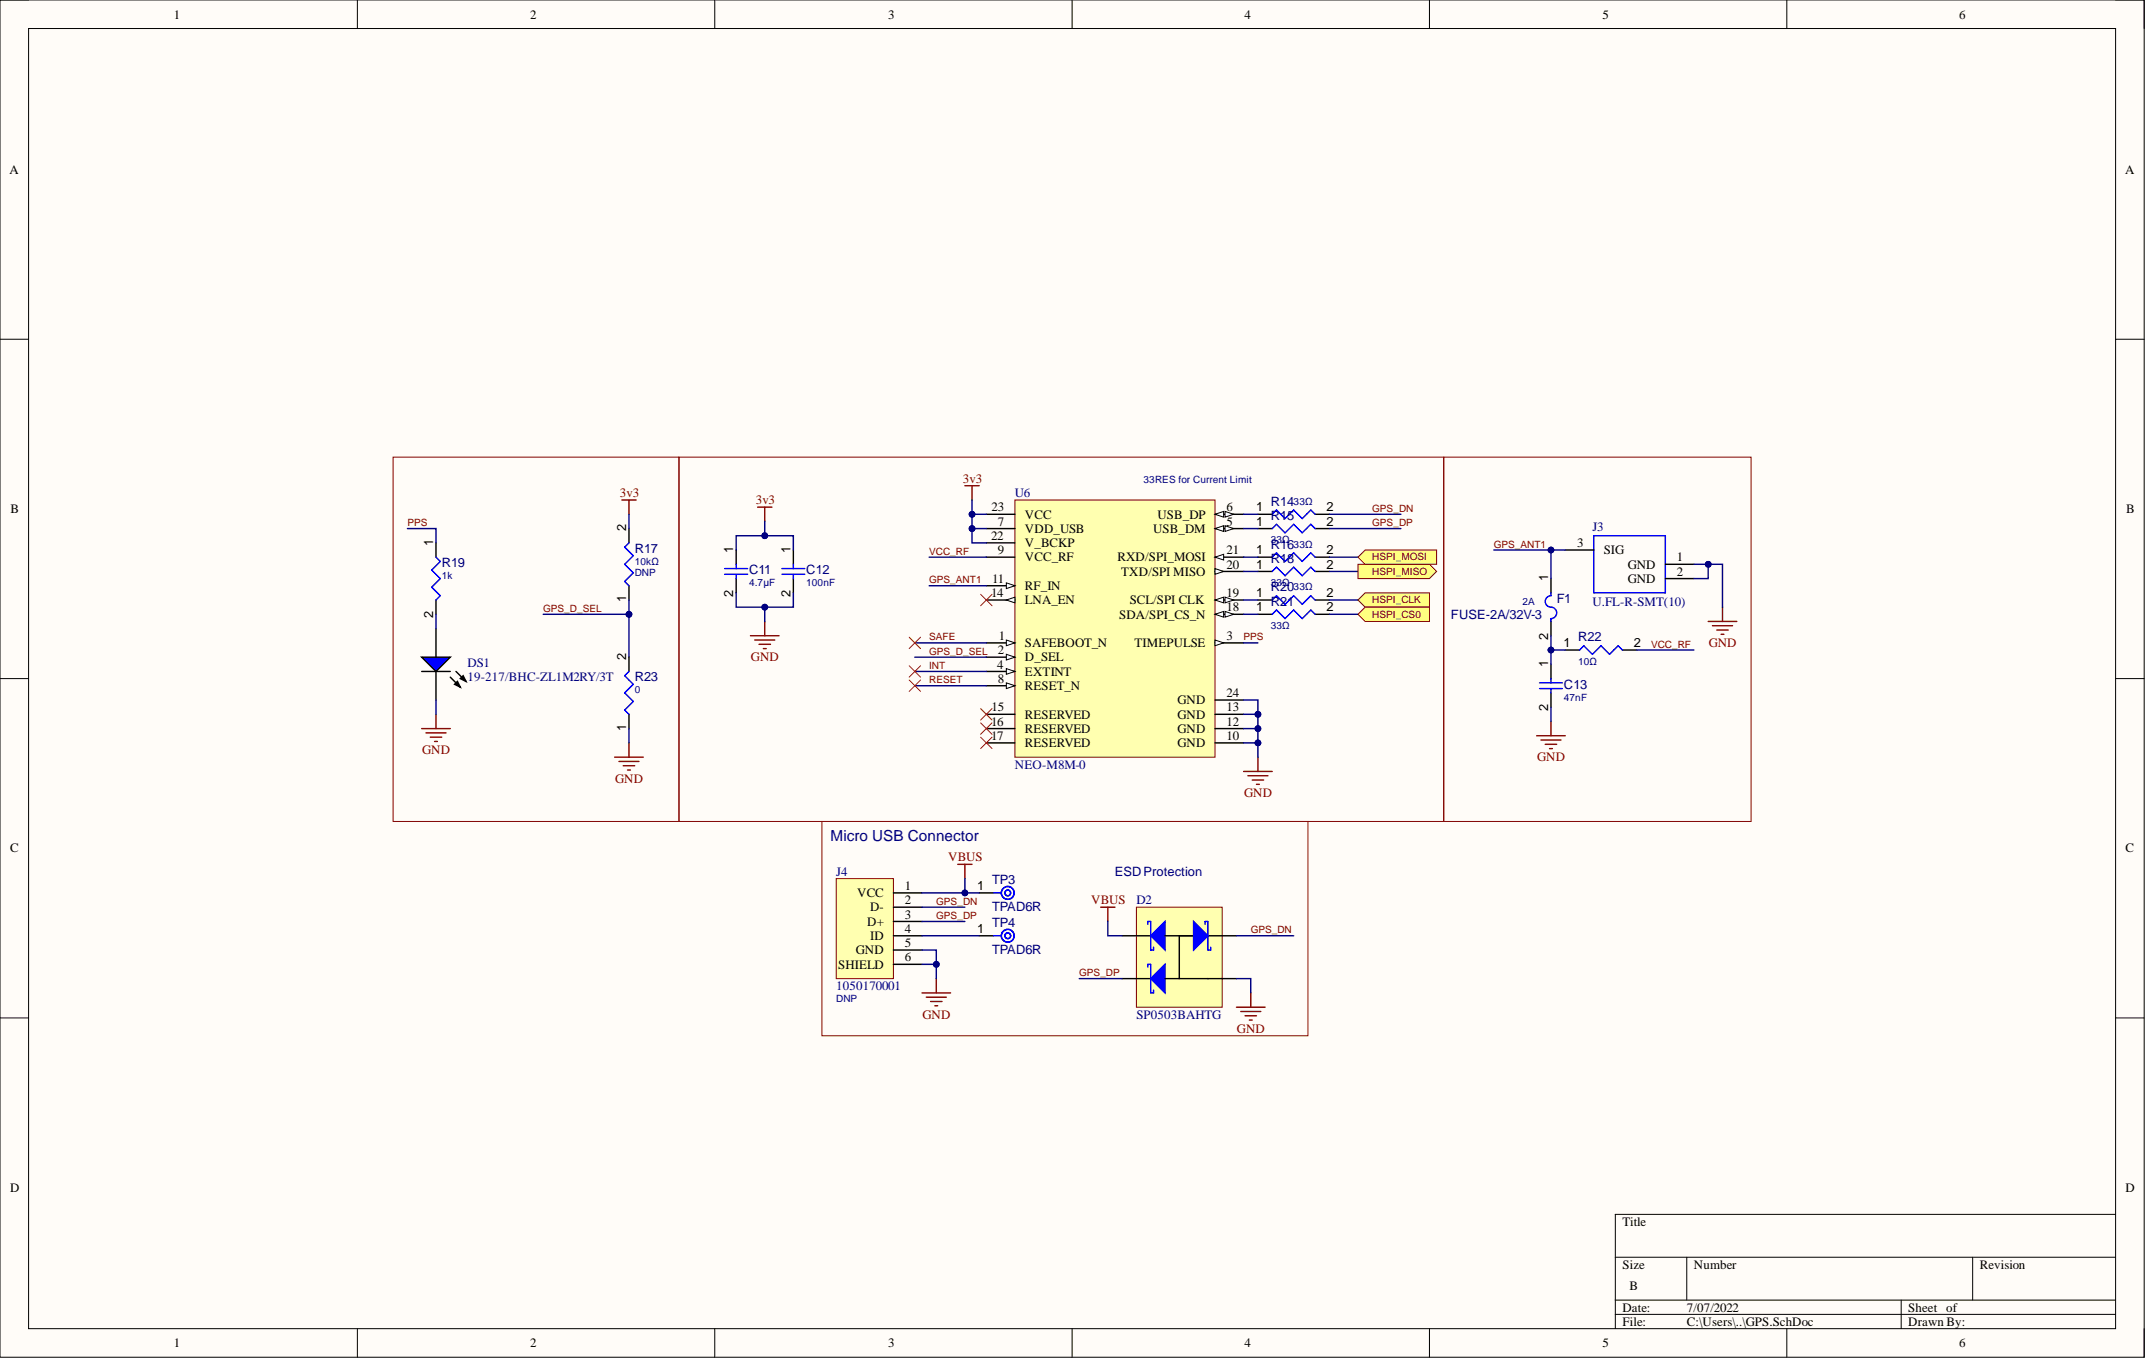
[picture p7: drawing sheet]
<svg xmlns="http://www.w3.org/2000/svg" width="381mm" height="241mm" viewBox="0 0 381 241" stroke-linecap="round" stroke-linejoin="round" font-family="sans-serif">
<defs><g id="words">
<text font-size="2.7" fill="#000080" x="147.4" y="149.3">Micro USB Connector</text>
<g font-size="2.3">
<text x="30.9" y="3.3">1</text>
<text x="94.2" y="3.3">2</text>
<text x="157.7" y="3.3">3</text>
<text x="221" y="3.3">4</text>
<text x="284.5" y="3.3">5</text>
<text x="347.9" y="3.3">6</text>
<text x="1.7" y="30.9">A</text>
<text x="377.3" y="30.9">A</text>
<text x="1.9" y="91.1">B</text>
<text x="111.2" y="94.4" transform="rotate(-90 111.2 94.4)">2</text>
<text x="176" y="95.9">22</text>
<text x="176" y="90.8">23</text>
<text x="177.1" y="93.3">7</text>
<text x="182" y="94.6">VDD_USB</text>
<text x="182" y="92.1">VCC</text>
<text x="204.7" y="94.6">USB_DM</text>
<text x="205.5" y="92.1">USB_DP</text>
<text x="217.7" y="93.3">5</text>
<text x="217.7" y="90.8">6</text>
<text x="223" y="90.8">1</text>
<text x="223" y="93.3">1</text>
<text x="235.5" y="90.8">2</text>
<text x="235.5" y="93.3">2</text>
<text x="377.5" y="91.1">B</text>
<text x="76.9" y="96.9" transform="rotate(-90 76.9 96.9)">1</text>
<text x="130.2" y="98.2" transform="rotate(-90 130.2 98.2)">1</text>
<text x="140.3" y="98.2" transform="rotate(-90 140.3 98.2)">1</text>
<text x="177.1" y="98.4">9</text>
<text x="182" y="99.7">VCC_RF</text>
<text x="182" y="97.2">V_BCKP</text>
<text x="198.4" y="99.7">RXD/SPI_MOSI</text>
<text x="217.7" y="101">20</text>
<text x="217.7" y="98.4">21</text>
<text x="223" y="98.4">1</text>
<text x="223" y="101">1</text>
<text x="235.5" y="98.4">2</text>
<text x="235.5" y="101">2</text>
<text x="280" y="97.2">3</text>
<text x="284.7" y="98.4">SIG</text>
<text x="289" y="101">GND</text>
<text x="297.7" y="99.7">1</text>
<text x="111.2" y="106.9" transform="rotate(-90 111.2 106.9)">1</text>
<text x="130.2" y="105.9" transform="rotate(-90 130.2 105.9)">2</text>
<text x="140.3" y="105.9" transform="rotate(-90 140.3 105.9)">2</text>
<text x="176" y="106">14</text>
<text x="176.1" y="103.5">11</text>
<text x="182" y="104.8">RF_IN</text>
<text x="182" y="107.3">LNA_EN</text>
<text x="199.1" y="102.2">TXD/SPI MISO</text>
<text x="200.6" y="107.3">SCL/SPI CLK</text>
<text x="217.7" y="106">19</text>
<text x="223" y="106">1</text>
<text x="235.5" y="106">2</text>
<text x="274.8" y="103.2" transform="rotate(-90 274.8 103.2)">1</text>
<text x="289" y="103.5">GND</text>
<text x="297.7" y="102.2">2</text>
<text x="76.9" y="109.8" transform="rotate(-90 76.9 109.8)">2</text>
<text x="177.3" y="113.6">1</text>
<text x="198.7" y="109.8">SDA/SPI_CS_N</text>
<text x="217.7" y="113.6">3</text>
<text x="217.7" y="108.6">18</text>
<text x="223" y="108.6">1</text>
<text x="235.5" y="108.6">2</text>
<text x="274.8" y="113.6" transform="rotate(-90 274.8 113.6)">2</text>
<text x="111.2" y="117.2" transform="rotate(-90 111.2 117.2)">2</text>
<text x="177.1" y="118.7">4</text>
<text x="177.1" y="116.2">2</text>
<text x="182" y="114.9">SAFEBOOT_N</text>
<text x="182" y="117.4">D_SEL</text>
<text x="182" y="120">EXTINT</text>
<text x="201.4" y="114.9">TIMEPULSE</text>
<text x="274.8" y="118.5" transform="rotate(-90 274.8 118.5)">1</text>
<text x="277.6" y="114.9">1</text>
<text x="290.1" y="114.9">2</text>
<text x="177.1" y="121.3">8</text>
<text x="182" y="122.5">RESET_N</text>
<text x="209" y="125.1">GND</text>
<text x="217.7" y="123.8">24</text>
<text x="111.2" y="129.7" transform="rotate(-90 111.2 129.7)">1</text>
<text x="176" y="128.9">16</text>
<text x="176" y="131.4">17</text>
<text x="176" y="126.3">15</text>
<text x="182" y="127.6">RESERVED</text>
<text x="182" y="130.1">RESERVED</text>
<text x="209" y="130.1">GND</text>
<text x="209" y="127.6">GND</text>
<text x="217.7" y="131.4">10</text>
<text x="217.7" y="128.9">12</text>
<text x="217.7" y="126.3">13</text>
<text x="274.8" y="126.2" transform="rotate(-90 274.8 126.2)">2</text>
<text x="182" y="132.7">RESERVED</text>
<text x="209" y="132.7">GND</text>
<text x="1.8" y="151.4">C</text>
<text x="377.4" y="151.4">C</text>
<text x="152.2" y="159.3">VCC</text>
<text x="154.5" y="161.8">D-</text>
<text x="160.6" y="158">1</text>
<text x="160.6" y="160.6">2</text>
<text x="173.5" y="158">1</text>
<text x="154" y="164.4">D+</text>
<text x="154.5" y="166.9">ID</text>
<text x="160.6" y="163.1">3</text>
<text x="160.6" y="165.6">4</text>
<text x="173.5" y="165.6">1</text>
<text x="148.8" y="172">SHIELD</text>
<text x="151.9" y="169.5">GND</text>
<text x="160.6" y="168.2">5</text>
<text x="160.6" y="170.7">6</text>
<text x="1.8" y="211.6">D</text>
<text x="377.4" y="211.6">D</text>
<text x="288" y="217.6">Title</text>
<text x="288" y="225.3">Size</text>
<text x="300.7" y="225.3">Number</text>
<text x="351.5" y="225.3">Revision</text>
<text x="288" y="232.9">Date:</text>
<text x="289.3" y="229.1">B</text>
<text x="299.5" y="232.9">7/07/2022</text>
<text x="338.8" y="232.9">Sheet of</text>
<text x="30.9" y="239.2">1</text>
<text x="94.2" y="239.2">2</text>
<text x="157.7" y="239.2">3</text>
<text x="221" y="239.2">4</text>
<text x="284.5" y="239.2">5</text>
<text x="288" y="235.4">File:</text>
<text x="299.5" y="235.4">C:\Users\..\GPS.SchDoc</text>
<text x="338.8" y="235.4">Drawn By:</text>
<text x="347.9" y="239.2">6</text>
</g>
<g font-size="2.3" fill="#800000">
<text x="110.1" y="88.3">3v3</text>
<text x="134.2" y="89.5">3v3</text>
<text x="171" y="85.7">3v3</text>
<text x="133.3" y="117.4">GND</text>
<text x="303.4" y="114.9">GND</text>
<text x="75" y="133.9">GND</text>
<text x="272.9" y="135.2">GND</text>
<text x="109.2" y="139">GND</text>
<text x="220.9" y="141.5">GND</text>
<text x="168.3" y="153">VBUS</text>
<text x="193.7" y="160.6">VBUS</text>
<text x="163.8" y="180.9">GND</text>
<text x="219.6" y="183.4">GND</text>
</g>
<g font-size="2.3" fill="#000080">
<text x="180.2" y="88.3">U6</text>
<text x="225.6" y="89.8">R14</text>
<text x="225.6" y="92.3">R15</text>
<text x="282.7" y="94.4">J3</text>
<text x="78.4" y="100.7">R19</text>
<text x="112.7" y="98.2">R17</text>
<text x="133" y="102">C11</text>
<text x="143.1" y="102">C12</text>
<text x="225.6" y="97.4">R16</text>
<text x="225.6" y="99.9">R18</text>
<text x="225.6" y="105">R20</text>
<text x="225.6" y="107.6">R21</text>
<text x="276.4" y="107">F1</text>
<text x="282.7" y="107.6">U.FL-R-SMT(10)</text>
<text x="257.6" y="109.8">FUSE-2A/32V-3</text>
<text x="280.2" y="113.9">R22</text>
<text x="83" y="118.5">DS1</text>
<text x="83" y="121">19-217/BHC-ZL1M2RY/3T</text>
<text x="112.7" y="121">R23</text>
<text x="277.6" y="122.3">C13</text>
<text x="180.2" y="136.5">NEO-M8M-0</text>
<text x="148.5" y="155.5">J4</text>
<text x="198" y="155.5">ESDProtection</text>
<text x="176.1" y="156.9">TP3</text>
<text x="176.1" y="161.8">TPAD6R</text>
<text x="201.8" y="160.6">D2</text>
<text x="176.1" y="164.5">TP4</text>
<text x="176.1" y="169.4">TPAD6R</text>
<text x="148.5" y="175.8">1050170001</text>
<text x="201.8" y="180.9">SP0503BAHTG</text>
</g>
<g font-size="1.8" fill="#000080">
<text x="203" y="85.8">33RES for Current Limit</text>
<text x="229.7" y="89.6">33Ω</text>
<text x="112.7" y="100.3">10kΩ</text>
<text x="225.6" y="96.5">33Ω</text>
<text x="229.7" y="97.2">33Ω</text>
<text x="78.4" y="102.8">1k</text>
<text x="112.7" y="102.3">DNP</text>
<text x="133" y="104.1">4.7µF</text>
<text x="143.1" y="104.1">100nF</text>
<text x="225.6" y="104.1">33Ω</text>
<text x="229.7" y="104.8">33Ω</text>
<text x="270.3" y="107.4">2A</text>
<text x="225.6" y="111.7">33Ω</text>
<text x="280.2" y="118">10Ω</text>
<text x="112.7" y="123.1">0</text>
<text x="277.6" y="124.4">47nF</text>
<text x="148.5" y="177.9">DNP</text>
</g>
<g font-size="1.8" fill="#800000">
<text x="72.3" y="93.4">PPS</text>
<text x="243.6" y="93.4">GPS_DP</text>
<text x="243.6" y="90.9">GPS_DN</text>
<text x="165" y="98.5">VCC_RF</text>
<text x="243.6" y="99.5">HSPI_MOSI</text>
<text x="265.2" y="97.2">GPS_ANT1</text>
<text x="165" y="103.6">GPS_ANT1</text>
<text x="243.6" y="107.1">HSPI_CLK</text>
<text x="243.6" y="102.1">HSPI_MISO</text>
<text x="96.4" y="108.7">GPS_D_SEL</text>
<text x="165" y="113.7">SAFE</text>
<text x="220.8" y="113.7">PPS</text>
<text x="243.6" y="109.7">HSPI_CS0</text>
<text x="165" y="116.3">GPS_D_SEL</text>
<text x="165" y="118.8">INT</text>
<text x="293.1" y="115">VCC_RF</text>
<text x="165" y="121.3">RESET</text>
<text x="166.2" y="160.7">GPS_DN</text>
<text x="166.2" y="163.2">GPS_DP</text>
<text x="222.1" y="165.7">GPS_DN</text>
<text x="191.6" y="173.3">GPS_DP</text>
</g>
</g></defs>
<path d="M0 0h380.7v241h-380.7z" fill-rule="evenodd" fill="#fffcf8"/>
<path d="M0 0h380.7v241h-380.7z" fill="none" stroke="#000" stroke-width=".18"/>
<path d="M5.1 5.1h370.5v230.8h-370.5z" fill-rule="evenodd" fill="#fffcf8"/>
<g fill="none" stroke="#000" stroke-width=".18">
<path d="M0 0h5.1M63.4 0v5.1M126.9 0v5.1M190.3 0v5.1M253.8 0v5.1M317.2 0v5.1M375.6 0h5.1v5.1M5.1 5.1h370.5v230.8h-370.5zM0 60.2h5.1M375.6 60.2h5.1M0 120.5h5.1M375.6 120.5h5.1"/>
<path d="M0 180.7h5.1M375.6 180.7h5.1M375.6 215.6h-88.8v20.3M63.4 235.9v5.1M126.9 235.9v5.1M190.3 235.9v5.1M253.8 235.9v5.1M286.8 223.2h88.8M286.8 230.8h88.8M286.8 233.4h88.8M299.5 223.2v7.6M317.2 235.9v5.1"/>
<path d="M337.5 230.8v5.1M350.2 223.2v7.6M380.7 235.9v5.1"/>
</g>
<path d="M134.5 90h2.5M135.8 90v2.6M133.2 112.9h5.1M134 113.6h3.6M134.8 114.4h2M135.5 115.2h.5M135.8 110.3v2.6" fill="none" stroke="#800000" stroke-width=".25"/>
<path d="M130.7 97.7v2.5M140.9 97.7v2.5M130.7 102.7v2.6M140.9 102.7v2.6" fill="none" stroke="#000" stroke-width=".25"/>
<path d="M128.7 102h4M128.7 101h4M130.7 100.2v.8M130.7 102v.7M138.8 102h4.1M138.8 101h4.1M140.9 100.2v.8M140.9 102v.7" fill="none" stroke="#00f" stroke-width=".25"/>
<path d="M140.9 105.3v2.5h-5.1v2.5" fill="none" stroke="#000080" stroke-width=".25"/>
<circle cx="135.8" cy="107.8" r=".51" fill="#000080"/>
<circle cx="135.8" cy="107.8" r=".51" fill="none" stroke="#000080" stroke-width=".18"/>
<path d="M130.7 105.3v2.5h5.1" fill="none" stroke="#000080" stroke-width=".25"/>
<circle cx="135.8" cy="107.8" r=".51" fill="#000080"/>
<circle cx="135.8" cy="107.8" r=".51" fill="none" stroke="#000080" stroke-width=".18"/>
<path d="M130.7 97.7v-2.6h10.2v2.6" fill="none" stroke="#000080" stroke-width=".25"/>
<circle cx="135.8" cy="95.1" r=".51" fill="#000080"/>
<circle cx="135.8" cy="95.1" r=".51" fill="none" stroke="#000080" stroke-width=".18"/>
<path d="M135.8 92.6v2.5" fill="none" stroke="#000080" stroke-width=".25"/>
<circle cx="135.8" cy="95.1" r=".51" fill="#000080"/>
<circle cx="135.8" cy="95.1" r=".51" fill="none" stroke="#000080" stroke-width=".18"/>
<path d="M171.3 86.2h2.5M172.6 86.2v2.6" fill="none" stroke="#800000" stroke-width=".25"/>
<path d="M180.2 88.8h35.5v45.6h-35.5z" fill-rule="evenodd" fill="#ffffb0"/>
<path d="M180.2 88.8h35.5v45.6h-35.5z" fill="none" stroke="#800000" stroke-width=".18"/>
<path d="M175.1 114.1h5.1" fill="none" stroke="#000" stroke-width=".25"/>
<path d="M178.7 113.6l1.5 .5-1.5 .6z" fill="#f8fcff"/>
<path d="M178.7 113.6l1.5 .5-1.5 .6z" fill="none" stroke="#000" stroke-width=".18"/>
<path d="M175.1 116.7h5.1" fill="none" stroke="#000" stroke-width=".25"/>
<path d="M178.7 116.2l1.5 .5-1.5 .5z" fill="#f8fcff"/>
<path d="M178.7 116.2l1.5 .5-1.5 .5z" fill="none" stroke="#000" stroke-width=".18"/>
<path d="M215.7 114.1h5.1" fill="none" stroke="#000" stroke-width=".25"/>
<path d="M215.7 113.6l1.5 .5-1.5 .6z" fill="#f8fcff"/>
<path d="M215.7 113.6l1.5 .5-1.5 .6z" fill="none" stroke="#000" stroke-width=".18"/>
<path d="M175.1 119.2h5.1" fill="none" stroke="#000" stroke-width=".25"/>
<path d="M178.7 118.7l1.5 .5-1.5 .5z" fill="#f8fcff"/>
<path d="M178.7 118.7l1.5 .5-1.5 .5z" fill="none" stroke="#000" stroke-width=".18"/>
<path d="M215.7 93.9h5.1" fill="none" stroke="#000" stroke-width=".25"/>
<path d="M215.7 93.9l1.5-.6v1.1z" fill="#f8fcff"/>
<path d="M215.7 93.9l1.5-.6v1.1z" fill="none" stroke="#000" stroke-width=".18"/>
<path d="M217.5 93.3l1.5 .6-1.5 .5z" fill="#f8fcff"/>
<path d="M217.5 93.3l1.5 .6-1.5 .5z" fill="none" stroke="#000" stroke-width=".18"/>
<path d="M215.7 91.3h5.1" fill="none" stroke="#000" stroke-width=".25"/>
<path d="M215.7 91.3l1.5-.5v1z" fill="#f8fcff"/>
<path d="M215.7 91.3l1.5-.5v1z" fill="none" stroke="#000" stroke-width=".18"/>
<path d="M217.5 90.8l1.5 .5-1.5 .5z" fill="#f8fcff"/>
<path d="M217.5 90.8l1.5 .5-1.5 .5z" fill="none" stroke="#000" stroke-width=".18"/>
<path d="M175.1 93.9h5.1M175.1 121.8h5.1" fill="none" stroke="#000" stroke-width=".25"/>
<path d="M178.7 121.3l1.5 .5-1.5 .5z" fill="#f8fcff"/>
<path d="M178.7 121.3l1.5 .5-1.5 .5z" fill="none" stroke="#000" stroke-width=".18"/>
<path d="M175.1 98.9h5.1M175.1 104h5.1M215.7 131.9h5.1" fill="none" stroke="#000" stroke-width=".25"/>
<path d="M178.7 103.5l1.5 .5-1.5 .5z" fill="#f8fcff"/>
<path d="M178.7 103.5l1.5 .5-1.5 .5z" fill="none" stroke="#000" stroke-width=".18"/>
<path d="M175.1 106.5h5.1M215.7 129.4h5.1M215.7 126.8h5.1" fill="none" stroke="#000" stroke-width=".25"/>
<path d="M178.7 106.5l1.5-.5v1z" fill="#f8fcff"/>
<path d="M178.7 106.5l1.5-.5v1z" fill="none" stroke="#000" stroke-width=".18"/>
<path d="M215.7 109.1h5.1M175.1 126.8h5.1M175.1 129.4h5.1M175.1 131.9h5.1" fill="none" stroke="#000" stroke-width=".25"/>
<path d="M215.7 109.1l1.5-.5v1z" fill="#f8fcff"/>
<path d="M215.7 109.1l1.5-.5v1z" fill="none" stroke="#000" stroke-width=".18"/>
<path d="M217.5 108.6l1.5 .5-1.5 .5z" fill="#f8fcff"/>
<path d="M217.5 108.6l1.5 .5-1.5 .5z" fill="none" stroke="#000" stroke-width=".18"/>
<path d="M215.7 106.5h5.1" fill="none" stroke="#000" stroke-width=".25"/>
<path d="M215.7 106.5l1.5-.5v1z" fill="#f8fcff"/>
<path d="M215.7 106.5l1.5-.5v1z" fill="none" stroke="#000" stroke-width=".18"/>
<path d="M217.5 106l1.5 .5-1.5 .5z" fill="#f8fcff"/>
<path d="M217.5 106l1.5 .5-1.5 .5z" fill="none" stroke="#000" stroke-width=".18"/>
<path d="M215.7 101.5h5.1" fill="none" stroke="#000" stroke-width=".25"/>
<path d="M215.7 101l1.5 .5-1.5 .5z" fill="#f8fcff"/>
<path d="M215.7 101l1.5 .5-1.5 .5z" fill="none" stroke="#000" stroke-width=".18"/>
<path d="M215.7 98.9h5.1" fill="none" stroke="#000" stroke-width=".25"/>
<path d="M215.7 98.9l1.5-.5v1z" fill="#f8fcff"/>
<path d="M215.7 98.9l1.5-.5v1z" fill="none" stroke="#000" stroke-width=".18"/>
<path d="M175.1 96.4h5.1M175.1 91.3h5.1M277.9 97.7h5.1M295.7 100.2h5M295.7 102.7h5M215.7 124.3h5.1" fill="none" stroke="#000" stroke-width=".25"/>
<path d="M165 98.9h10.1M220.8 124.3h2.5v10.1" fill="none" stroke="#000080" stroke-width=".25"/>
<path d="M283 95.1h12.7v10.2h-12.7z" fill="none" stroke="#00f" stroke-width=".25"/>
<path d="M220.8 137h5.1M221.6 137.7h3.5M222.3 138.5h2M223.1 139.3h.5M223.3 134.4v2.6" fill="none" stroke="#800000" stroke-width=".25"/>
<circle cx="223.3" cy="131.9" r=".51" fill="#000080"/>
<circle cx="223.3" cy="131.9" r=".51" fill="none" stroke="#000080" stroke-width=".18"/>
<circle cx="223.3" cy="129.4" r=".51" fill="#000080"/>
<circle cx="223.3" cy="129.4" r=".51" fill="none" stroke="#000080" stroke-width=".18"/>
<circle cx="223.3" cy="126.8" r=".51" fill="#000080"/>
<circle cx="223.3" cy="126.8" r=".51" fill="none" stroke="#000080" stroke-width=".18"/>
<path d="M220.8 126.8h2.5" fill="none" stroke="#000080" stroke-width=".25"/>
<circle cx="223.3" cy="126.8" r=".51" fill="#000080"/>
<circle cx="223.3" cy="126.8" r=".51" fill="none" stroke="#000080" stroke-width=".18"/>
<path d="M220.8 129.4h2.5" fill="none" stroke="#000080" stroke-width=".25"/>
<circle cx="223.3" cy="129.4" r=".51" fill="#000080"/>
<circle cx="223.3" cy="129.4" r=".51" fill="none" stroke="#000080" stroke-width=".18"/>
<path d="M220.8 131.9h2.5" fill="none" stroke="#000080" stroke-width=".25"/>
<circle cx="223.3" cy="131.9" r=".51" fill="#000080"/>
<circle cx="223.3" cy="131.9" r=".51" fill="none" stroke="#000080" stroke-width=".18"/>
<path d="M303.3 110.3h5M304 111.1h3.6M304.8 111.9h2M305.6 112.6h.5M305.8 107.8v2.5" fill="none" stroke="#800000" stroke-width=".25"/>
<path d="M265.2 97.7h12.7" fill="none" stroke="#000080" stroke-width=".25"/>
<circle cx="275.4" cy="97.7" r=".51" fill="#000080"/>
<circle cx="275.4" cy="97.7" r=".51" fill="none" stroke="#000080" stroke-width=".18"/>
<path d="M275.4 102.7v2.6M275.4 110.3v2.6M275.4 118v2.5M277.9 115.4h2.5M288 115.4h2.6M275.4 123v2.6" fill="none" stroke="#000" stroke-width=".25"/>
<path d="M275.4 105.3v.5a1.01 1.01 0 0 0-1.1 1 1.01 1.01 0 0 0 1.1 1 1.01 1.01 0 0 1 1 1 1.01 1.01 0 0 1-1 1v.5M280.4 115.4l.8-.7 1.5 1.5 1.5-1.5 1.6 1.5 1.5-1.5 .7 .7M273.3 122.3h4.1M273.3 121.3h4.1M275.4 120.5v.8M275.4 122.3v.7" fill="none" stroke="#00f" stroke-width=".25"/>
<path d="M275.4 97.7v5" fill="none" stroke="#000080" stroke-width=".25"/>
<circle cx="275.4" cy="97.7" r=".51" fill="#000080"/>
<circle cx="275.4" cy="97.7" r=".51" fill="none" stroke="#000080" stroke-width=".18"/>
<path d="M275.4 112.9v5.1" fill="none" stroke="#000080" stroke-width=".25"/>
<circle cx="275.4" cy="115.4" r=".51" fill="#000080"/>
<circle cx="275.4" cy="115.4" r=".51" fill="none" stroke="#000080" stroke-width=".18"/>
<path d="M275.4 115.4h2.5" fill="none" stroke="#000080" stroke-width=".25"/>
<circle cx="275.4" cy="115.4" r=".51" fill="#000080"/>
<circle cx="275.4" cy="115.4" r=".51" fill="none" stroke="#000080" stroke-width=".18"/>
<path d="M290.6 115.4h10.1M300.7 100.2h5.1v7.6" fill="none" stroke="#000080" stroke-width=".25"/>
<circle cx="303.3" cy="100.2" r=".51" fill="#000080"/>
<circle cx="303.3" cy="100.2" r=".51" fill="none" stroke="#000080" stroke-width=".18"/>
<path d="M303.3 100.2v2.5h-2.6" fill="none" stroke="#000080" stroke-width=".25"/>
<circle cx="303.3" cy="100.2" r=".51" fill="#000080"/>
<circle cx="303.3" cy="100.2" r=".51" fill="none" stroke="#000080" stroke-width=".18"/>
<path d="M272.8 130.6h5.1M273.6 131.4h3.5M274.3 132.2h2.1M275.1 132.9h.5M275.4 128.1v2.5" fill="none" stroke="#800000" stroke-width=".25"/>
<path d="M220.8 98.9h2.5M220.8 93.9h2.5M220.8 91.3h2.5M236 98.9h5.1M220.8 106.5h2.5M220.8 109.1h2.5M220.8 101.5h2.5M220.8 114.1h2.5M236 106.5h5.1M236 109.1h5.1M236 101.5h5.1M275.4 125.6v2.5" fill="none" stroke="#000080" stroke-width=".25"/>
<path d="M223.3 98.9h2.6M223.3 91.3h2.6M223.3 93.9h2.6M233.5 98.9h2.5M233.5 91.3h2.5M233.5 93.9h2.5M223.3 101.5h2.6M223.3 106.5h2.6M223.3 109.1h2.6M233.5 101.5h2.5M233.5 106.5h2.5M233.5 109.1h2.5" fill="none" stroke="#000" stroke-width=".25"/>
<path d="M225.9 98.9l.7-.7 1.6 1.5 1.5-1.5 1.5 1.5 1.5-1.5 .8 .7M225.9 91.3l.7-.7 1.6 1.5 1.5-1.5 1.5 1.5 1.5-1.5 .8 .7M225.9 93.9l.7-.8 1.6 1.5 1.5-1.5 1.5 1.5 1.5-1.5 .8 .8M225.9 101.5l.7-.8 1.6 1.5 1.5-1.5 1.5 1.5 1.5-1.5 .8 .8M225.9 106.5l.7-.7 1.6 1.5 1.5-1.5 1.5 1.5 1.5-1.5 .8 .7M225.9 109.1l.7-.8 1.6 1.5 1.5-1.5 1.5 1.5 1.5-1.5 .8 .8" fill="none" stroke="#00f" stroke-width=".25"/>
<path d="M241.1 106.5l1.3-1.2h11.4v2.5h-11.4z" fill-rule="evenodd" fill="#ffff80"/>
<path d="M241.1 106.5l1.3-1.2h11.4v2.5h-11.4z" fill="none" stroke="#800000" stroke-width=".18"/>
<path d="M241.1 109.1l1.3-1.3h11.4v2.5h-11.4z" fill-rule="evenodd" fill="#ffff80"/>
<path d="M241.1 109.1l1.3-1.3h11.4v2.5h-11.4z" fill="none" stroke="#800000" stroke-width=".18"/>
<path d="M241.1 100.2h12.7l1.3 1.3-1.3 1.2h-12.7z" fill-rule="evenodd" fill="#ffff80"/>
<path d="M241.1 100.2h12.7l1.3 1.3-1.3 1.2h-12.7z" fill="none" stroke="#800000" stroke-width=".18"/>
<path d="M241.1 98.9l1.3-1.2h12.7v2.5h-12.7z" fill-rule="evenodd" fill="#ffff80"/>
<path d="M241.1 98.9l1.3-1.2h12.7v2.5h-12.7z" fill="none" stroke="#800000" stroke-width=".18"/>
<path d="M165 104h10.1" fill="none" stroke="#000080" stroke-width=".25"/>
<path d="M77.4 96.4v2.5M77.4 106.5v2.6M77.4 111.6v5.1M77.4 119.2v5.1" fill="none" stroke="#000" stroke-width=".25"/>
<path d="M77.4 98.9l.8 .8-1.6 1.5 1.6 1.5-1.6 1.6 1.6 1.5-.8 .7" fill="none" stroke="#00f" stroke-width=".25"/>
<path d="M74.9 116.7h5l-2.5 2.5z" fill="#00f"/>
<path d="M74.9 116.7h5l-2.5 2.5zM74.9 119.2h5M81 119.2l1.7 1.8M79.9 120.2l1.8 1.8M80.7 121.5l.5-.5 .5 1zM81.7 120.5l.5-.5 .5 1z" fill="none" stroke="#000" stroke-width=".25"/>
<path d="M80.7 121.5l.5-.5 .5 1zM81.7 120.5l.5-.5 .5 1z" fill="#000"/>
<path d="M72.3 93.9h5.1v2.5M172.6 88.8v7.6h2.5M77.4 109.1v2.5M77.4 124.3v2.5" fill="none" stroke="#000080" stroke-width=".25"/>
<path d="M74.9 129.4h5M75.6 130.1h3.6M76.4 130.9h2M77.2 131.7h.5M77.4 126.8v2.6" fill="none" stroke="#800000" stroke-width=".25"/>
<path d="M174.1 105.5l2 2.1M176.1 105.5l-2 2.1" fill="none" stroke="#f00" stroke-width=".18"/>
<circle cx="172.6" cy="91.3" r=".51" fill="#000080"/>
<circle cx="172.6" cy="91.3" r=".51" fill="none" stroke="#000080" stroke-width=".18"/>
<circle cx="172.6" cy="93.9" r=".51" fill="#000080"/>
<circle cx="172.6" cy="93.9" r=".51" fill="none" stroke="#000080" stroke-width=".18"/>
<path d="M96.4 109.1h15.3v7.6M162.4 114.1h12.7M162.4 116.7h12.7" fill="none" stroke="#000080" stroke-width=".25"/>
<path d="M109.1 134.4h5.1M109.9 135.2h3.5M110.7 136h2M111.4 136.7h.5M111.7 131.9v2.5" fill="none" stroke="#800000" stroke-width=".25"/>
<path d="M111.7 93.9v2.5M111.7 104v2.5" fill="none" stroke="#000" stroke-width=".25"/>
<path d="M111.7 96.4l-.8 .8 1.5 1.5-1.5 1.5 1.5 1.5-1.5 1.5 .8 .8" fill="none" stroke="#00f" stroke-width=".25"/>
<circle cx="111.7" cy="109.1" r=".51" fill="#000080"/>
<circle cx="111.7" cy="109.1" r=".51" fill="none" stroke="#000080" stroke-width=".18"/>
<path d="M110.4 88.8h2.5M111.7 88.8v2.5" fill="none" stroke="#800000" stroke-width=".25"/>
<path d="M111.7 91.3v2.6M111.7 106.5v2.6" fill="none" stroke="#000080" stroke-width=".25"/>
<circle cx="111.7" cy="109.1" r=".51" fill="#000080"/>
<circle cx="111.7" cy="109.1" r=".51" fill="none" stroke="#000080" stroke-width=".18"/>
<path d="M161.4 113.1l2 2.1M163.4 113.1l-2 2.1M174.1 130.9l2 2M174.1 128.4l2 2M174.1 125.8l2 2M176.1 130.9l-2 2M176.1 128.4l-2 2M176.1 125.8l-2 2" fill="none" stroke="#f00" stroke-width=".18"/>
<path d="M162.4 119.2h12.7M111.7 129.4v2.5M162.4 121.8h12.7" fill="none" stroke="#000080" stroke-width=".25"/>
<path d="M111.7 116.7v2.5M111.7 126.8v2.6" fill="none" stroke="#000" stroke-width=".25"/>
<path d="M111.7 119.2l-.8 .8 1.5 1.5-1.5 1.5 1.5 1.5-1.5 1.6 .8 .7" fill="none" stroke="#00f" stroke-width=".25"/>
<path d="M148.5 156h10.1v17.8h-10.1z" fill-rule="evenodd" fill="#ffffb0"/>
<path d="M148.5 156h10.1v17.8h-10.1z" fill="none" stroke="#800000" stroke-width=".18"/>
<path d="M158.6 158.5h5.1M158.6 161.1h5.1M158.6 163.6h5.1M158.6 166.2h5.1M158.6 168.7h5.1M158.6 171.2h5.1" fill="none" stroke="#000" stroke-width=".25"/>
<path d="M170 153.5h2.6M171.3 153.5v2.5" fill="none" stroke="#800000" stroke-width=".25"/>
<path d="M171.3 156v2.5h-7.6" fill="none" stroke="#000080" stroke-width=".25"/>
<circle cx="171.3" cy="158.5" r=".51" fill="#000080"/>
<circle cx="171.3" cy="158.5" r=".51" fill="none" stroke="#000080" stroke-width=".18"/>
<path d="M163.7 168.7h2.5v5.1M163.7 161.1h7.6M163.7 163.6h7.6" fill="none" stroke="#000080" stroke-width=".25"/>
<path d="M163.7 176.3h5.1M164.5 177.1h3.5M165.2 177.8h2M166 178.6h.5M166.2 173.8v2.5" fill="none" stroke="#800000" stroke-width=".25"/>
<circle cx="166.2" cy="171.2" r=".51" fill="#000080"/>
<circle cx="166.2" cy="171.2" r=".51" fill="none" stroke="#000080" stroke-width=".18"/>
<path d="M163.7 171.2h2.5" fill="none" stroke="#000080" stroke-width=".25"/>
<circle cx="166.2" cy="171.2" r=".51" fill="#000080"/>
<circle cx="166.2" cy="171.2" r=".51" fill="none" stroke="#000080" stroke-width=".18"/>
<path d="M173.8 158.5h2.6M173.8 166.2h2.6" fill="none" stroke="#000" stroke-width=".25"/>
<g fill="none" stroke="#00f" stroke-width=".25">
<path d="M176.4 158.5h1.3M176.4 166.2h1.3"/>
<circle cx="178.9" cy="158.5" r="1.14"/>
<circle cx="178.9" cy="158.5" r=".51"/>
<circle cx="178.9" cy="166.2" r="1.14"/>
<circle cx="178.9" cy="166.2" r=".51"/>
</g>
<path d="M171.3 158.5h2.5M163.7 166.2h10.1" fill="none" stroke="#000080" stroke-width=".25"/>
<circle cx="171.3" cy="158.5" r=".51" fill="#000080"/>
<circle cx="171.3" cy="158.5" r=".51" fill="none" stroke="#000080" stroke-width=".18"/>
<path d="M201.8 161.1h15.2v17.7h-15.2z" fill-rule="evenodd" fill="#ffffb0"/>
<path d="M201.8 161.1h15.2v17.7h-15.2z" fill="none" stroke="#800000" stroke-width=".18"/>
<path d="M199.2 173.8h5.1" fill="none" stroke="#000" stroke-width=".25"/>
<path d="M204.3 173.8l2.5-2.6v5.1z" fill="#00f"/>
<path d="M203.8 171.7v-.5h.5v5.1h.5v-.5M204.3 173.8l2.5-2.6v5.1z" fill="none" stroke="#00f" stroke-width=".25"/>
<path d="M199.2 166.2h5.1" fill="none" stroke="#000" stroke-width=".25"/>
<path d="M204.3 166.2l2.5-2.6v5.1z" fill="#00f"/>
<path d="M203.8 164.1v-.5h.5v5.1h.5v-.5M204.3 166.2l2.5-2.6v5.1zM213.9 164.1v-.5h.5v5.1h.6v-.5" fill="none" stroke="#00f" stroke-width=".25"/>
<path d="M206.8 166.2h5.1M206.8 173.8h12.7M209.4 166.2v7.6M214.4 166.2h5.1" fill="none" stroke="#000" stroke-width=".25"/>
<path d="M211.9 163.6l2.5 2.6-2.5 2.5z" fill="#00f"/>
<path d="M211.9 163.6l2.5 2.6-2.5 2.5z" fill="none" stroke="#00f" stroke-width=".25"/>
<path d="M195.4 161.1h2.6M196.7 161.1v2.5M219.5 178.8h5.1M220.3 179.6h3.5M222.1 176.3v2.5M221 180.4h2.1M221.8 181.1h.5" fill="none" stroke="#800000" stroke-width=".25"/>
<path d="M172.6 93.9h2.5M236 91.3h12.7M236 93.9h12.7M191.6 173.8h7.6M196.7 163.6v2.6h2.5M219.5 173.8h2.6v2.5M219.5 166.2h10.2" fill="none" stroke="#000080" stroke-width=".25"/>
<path d="M69.8 81.2h50.7v64.7h-50.7zM120.5 81.2h135.8v64.7h-135.8zM256.3 81.2h54.6v64.7h-54.6zM145.9 145.9h86.3v38h-86.3z" fill="none" stroke="#800000" stroke-width=".18"/>
<path d="M161.4 118.2l2 2M163.4 118.2l-2 2M161.4 120.7l2 2.1M163.4 120.7l-2 2.1" fill="none" stroke="#f00" stroke-width=".18"/>
<circle cx="172.6" cy="93.9" r=".51" fill="#000080"/>
<circle cx="172.6" cy="93.9" r=".51" fill="none" stroke="#000080" stroke-width=".18"/>
<path d="M172.6 91.3h2.5" fill="none" stroke="#000080" stroke-width=".25"/>
<circle cx="172.6" cy="91.3" r=".51" fill="#000080"/>
<circle cx="172.6" cy="91.3" r=".51" fill="none" stroke="#000080" stroke-width=".18"/>
<use href="#words"/>
</svg>
